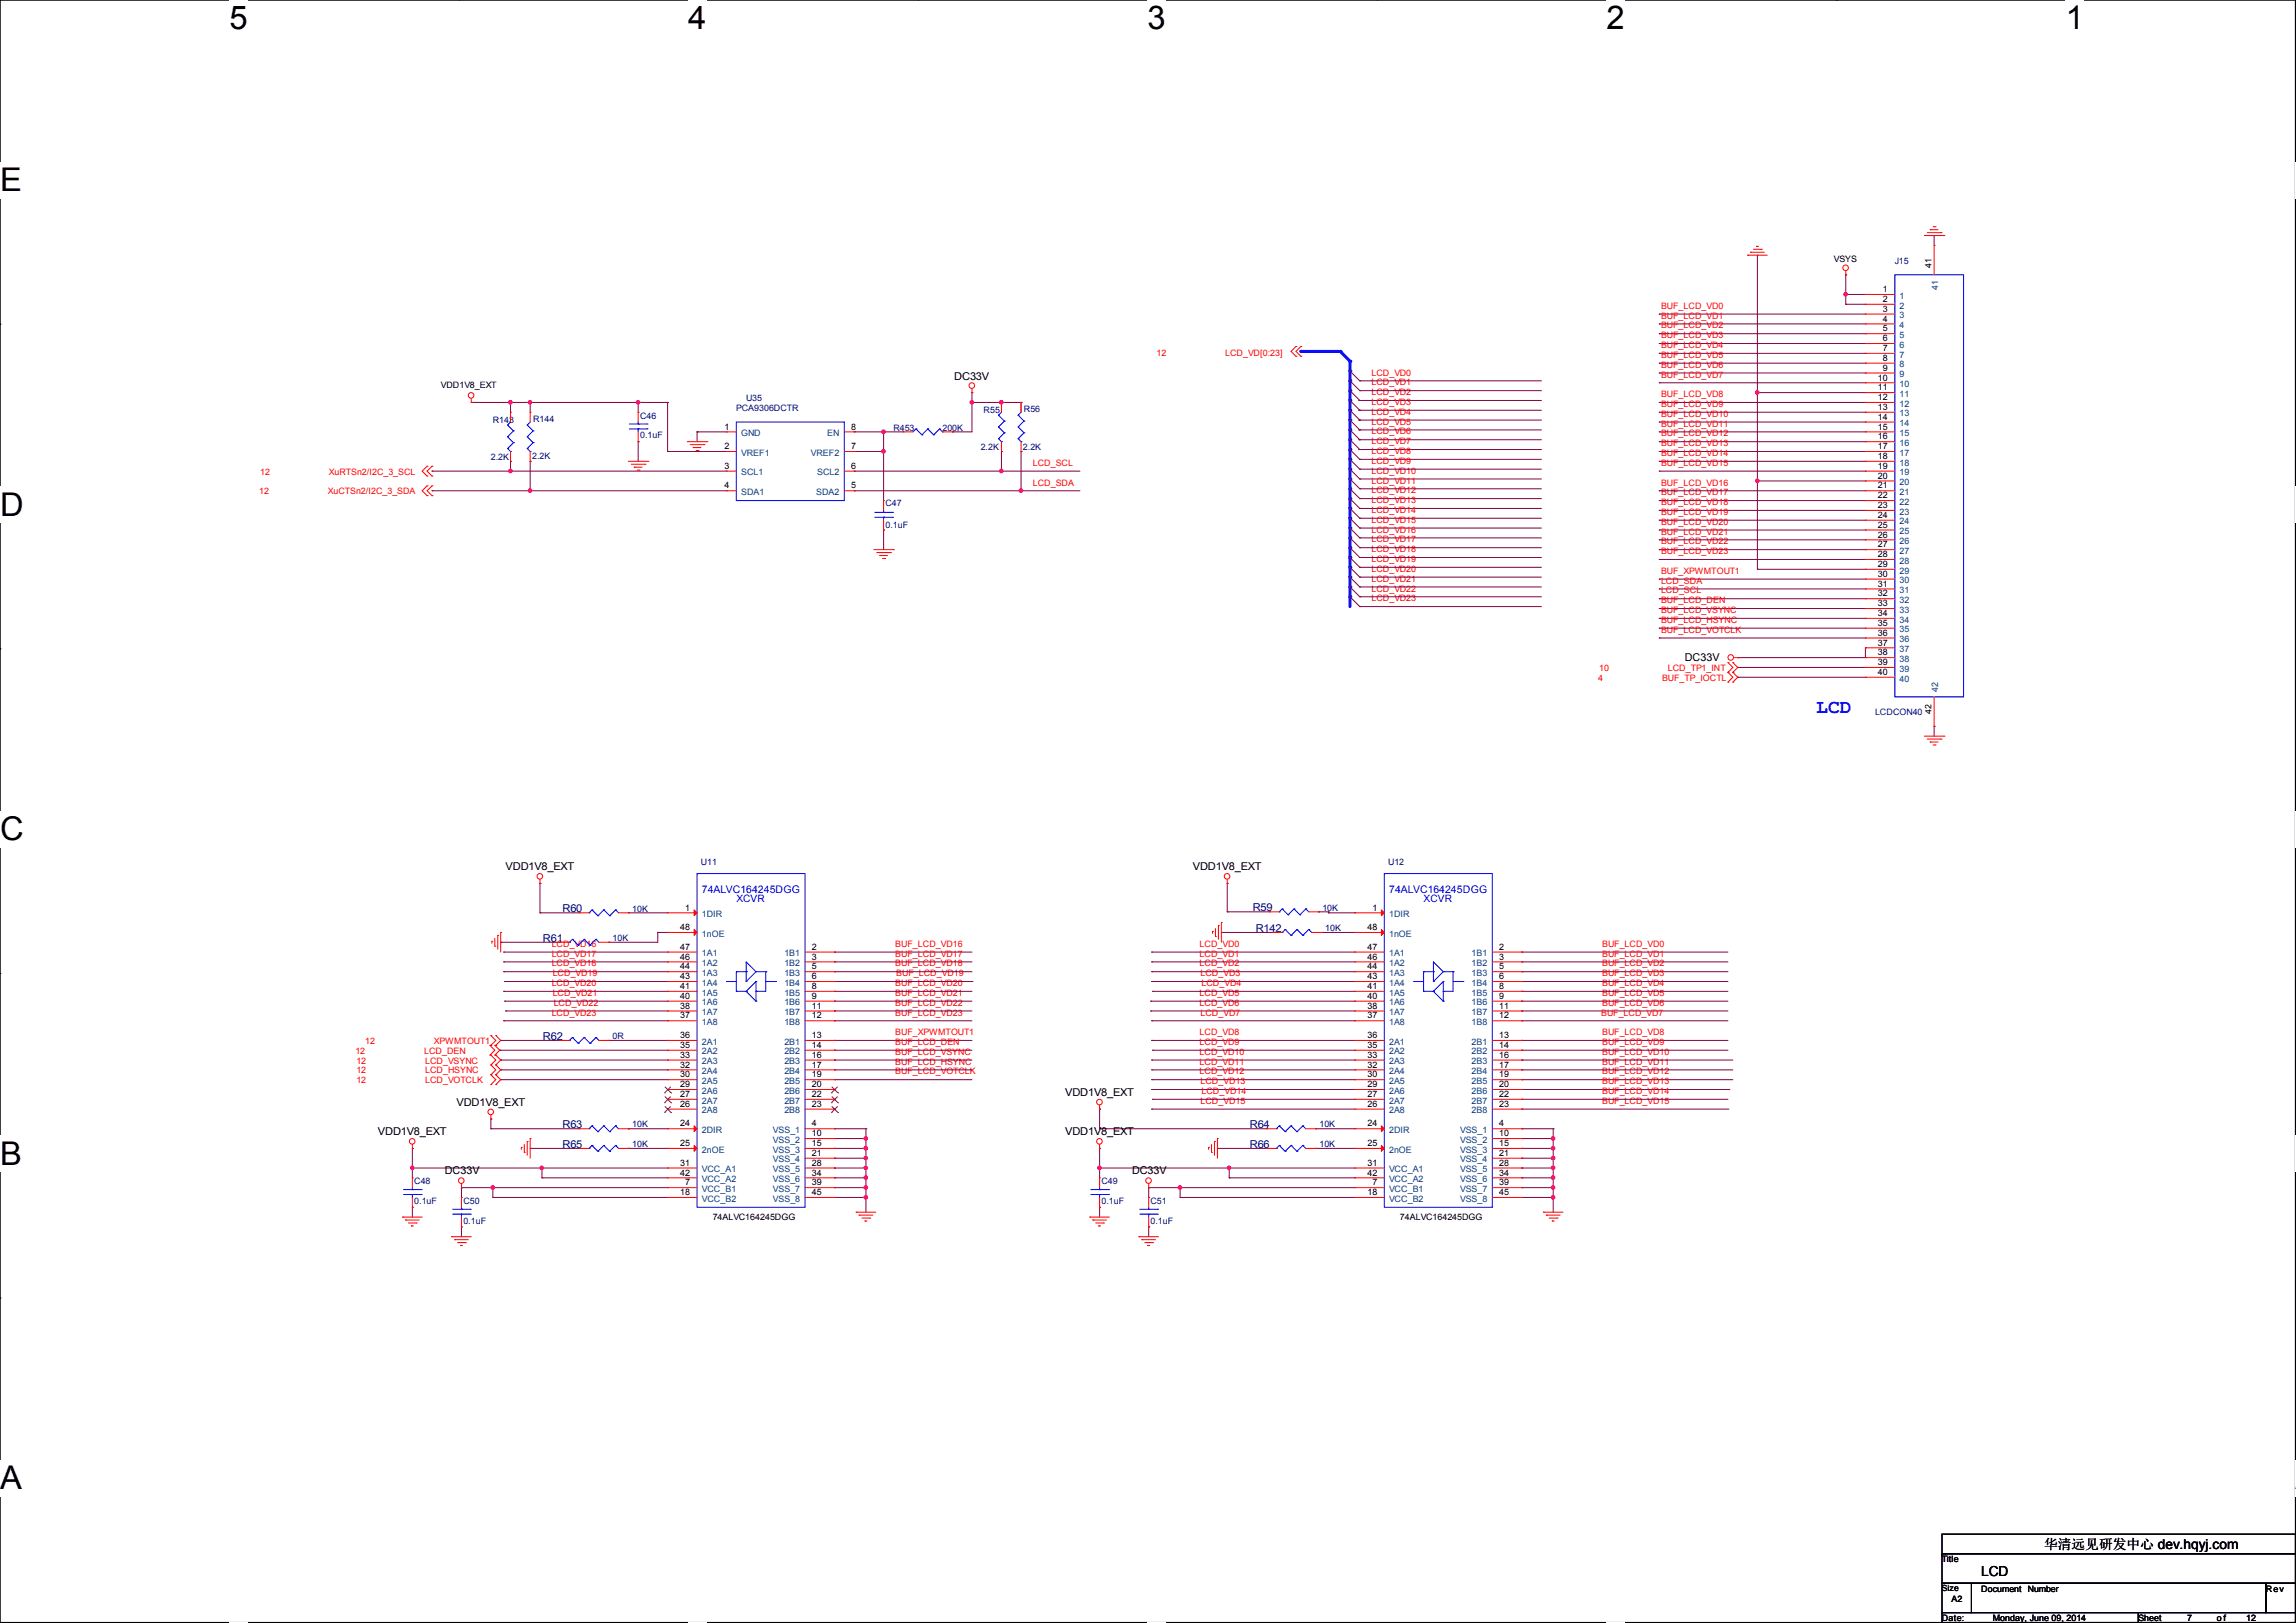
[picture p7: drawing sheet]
<svg xmlns="http://www.w3.org/2000/svg" width="297mm" height="210mm" viewBox="0 0 297 210" stroke-linecap="round" stroke-linejoin="round" font-family="sans-serif">
<defs><g id="words">
<g font-size="4.2">
<text x="29.7" y="3.8">5</text>
<text x="89" y="3.8">4</text>
<text x="148.4" y="3.8">3</text>
<text x="207.8" y="3.8">2</text>
<text x="267.2" y="3.8">1</text>
<text x="0" y="24.8">E</text>
<text x="0" y="66.7">D</text>
<text x="0" y="108.7">C</text>
<text x="0" y="150.7">B</text>
<text x="0" y="192.7">A</text>
<text x="296.9" y="192.7">A</text>
</g>
<text font-size="2.5" fill="#00f" x="234.9" y="92.2">LCD</text>
<g font-size="1.8">
<text x="256.3" y="203.9">LCD</text>
<text x="264.4" y="200.4">华清远见研发中心 dev.hqyj.com</text>
</g>
<g font-size="1.4">
<text x="123.4" y="49.2">DC33V</text>
<text x="217.9" y="85.5">DC33V</text>
<text x="65.4" y="112.6">VDD1V8_EXT</text>
<text x="154.3" y="112.6">VDD1V8_EXT</text>
<text x="59.1" y="143">VDD1V8_EXT</text>
<text x="137.8" y="141.8">VDD1V8_EXT</text>
<text x="48.9" y="146.9">VDD1V8_EXT</text>
<text x="137.8" y="146.9">VDD1V8_EXT</text>
<text x="57.5" y="151.9">DC33V</text>
<text x="146.4" y="151.9">DC33V</text>
</g>
<g font-size="1.4" fill="#000080">
<text x="72.8" y="118">R60</text>
<text x="162.1" y="117.9">R59</text>
<text x="70.2" y="121.8">R61</text>
<text x="162.4" y="120.6">R142</text>
<text x="70.2" y="134.5">R62</text>
<text x="72.8" y="146">R63</text>
<text x="72.8" y="148.5">R65</text>
<text x="161.7" y="148.5">R66</text>
<text x="161.7" y="146">R64</text>
</g>
<g font-size="1.4" fill="#00f">
<text x="90.8" y="115.5">74ALVC164245DGG</text>
<text x="179.7" y="115.5">74ALVC164245DGG</text>
</g>
<g font-size="1.3" fill="#00f">
<text x="95.3" y="116.8">XCVR</text>
<text x="184.2" y="116.8">XCVR</text>
</g>
<g font-size="1.2">
<text x="249.9" y="34.7" transform="rotate(-90 249.9 34.7)">41</text>
<text x="249.9" y="92.3" transform="rotate(-90 249.9 92.3)">42</text>
</g>
<g font-size="1.2" fill="#004080">
<text x="250.7" y="37.5" transform="rotate(-90 250.7 37.5)">41</text>
<text x="250.7" y="89.5" transform="rotate(-90 250.7 89.5)">42</text>
</g>
<g font-size="1.1">
<text x="237.2" y="33.9">VSYS</text>
<text x="243.6" y="37.8">1</text>
<text x="243.6" y="39.1">2</text>
<text x="243.6" y="40.3">3</text>
<text x="243.6" y="41.6">4</text>
<text x="243.6" y="42.9">5</text>
<text x="243.6" y="44.2">6</text>
<text x="243.6" y="45.4">7</text>
<text x="243.6" y="46.7">8</text>
<text x="243.6" y="48">9</text>
<text x="57" y="50.2">VDD1V8_EXT</text>
<text x="242.9" y="49.2">10</text>
<text x="242.9" y="50.5">11</text>
<text x="242.9" y="51.8">12</text>
<text x="242.9" y="53">13</text>
<text x="93.7" y="55.6">1</text>
<text x="93.7" y="58.1">2</text>
<text x="110.1" y="58.1">7</text>
<text x="110.1" y="55.6">8</text>
<text x="242.9" y="54.3">14</text>
<text x="242.9" y="55.6">15</text>
<text x="242.9" y="56.9">16</text>
<text x="242.9" y="58.1">17</text>
<text x="242.9" y="59.4">18</text>
<text x="93.7" y="60.7">3</text>
<text x="93.7" y="63.2">4</text>
<text x="110.1" y="63.2">5</text>
<text x="110.1" y="60.7">6</text>
<text x="242.9" y="60.7">19</text>
<text x="242.9" y="61.9">20</text>
<text x="242.9" y="63.2">21</text>
<text x="242.9" y="64.5">22</text>
<text x="242.9" y="65.7">23</text>
<text x="242.9" y="67">24</text>
<text x="242.9" y="68.3">25</text>
<text x="242.9" y="69.6">26</text>
<text x="242.9" y="70.8">27</text>
<text x="242.9" y="72.1">28</text>
<text x="242.9" y="73.4">29</text>
<text x="242.9" y="74.6">30</text>
<text x="242.9" y="75.9">31</text>
<text x="242.9" y="77.2">32</text>
<text x="242.9" y="78.4">33</text>
<text x="242.9" y="79.7">34</text>
<text x="242.9" y="81">35</text>
<text x="242.9" y="82.3">36</text>
<text x="242.9" y="83.5">37</text>
<text x="242.9" y="84.8">38</text>
<text x="242.9" y="86.1">39</text>
<text x="242.9" y="87.3">40</text>
<text x="88.6" y="117.8">1</text>
<text x="177.5" y="117.8">1</text>
<text x="88" y="120.4">48</text>
<text x="88" y="122.9">47</text>
<text x="88" y="124.2">46</text>
<text x="88" y="125.4">44</text>
<text x="105" y="122.9">2</text>
<text x="105" y="124.2">3</text>
<text x="105" y="125.4">5</text>
<text x="176.9" y="120.4">48</text>
<text x="176.9" y="122.9">47</text>
<text x="176.9" y="124.2">46</text>
<text x="176.9" y="125.4">44</text>
<text x="193.9" y="122.9">2</text>
<text x="193.9" y="124.2">3</text>
<text x="193.9" y="125.4">5</text>
<text x="88" y="126.7">43</text>
<text x="88" y="128">41</text>
<text x="88" y="129.2">40</text>
<text x="88" y="130.5">38</text>
<text x="88" y="131.8">37</text>
<text x="105" y="126.7">6</text>
<text x="105" y="128">8</text>
<text x="105" y="129.2">9</text>
<text x="105" y="130.5">11</text>
<text x="105" y="131.8">12</text>
<text x="176.9" y="126.7">43</text>
<text x="176.9" y="128">41</text>
<text x="176.9" y="129.2">40</text>
<text x="176.9" y="130.5">38</text>
<text x="176.9" y="131.8">37</text>
<text x="193.9" y="126.7">6</text>
<text x="193.9" y="128">8</text>
<text x="193.9" y="129.2">9</text>
<text x="193.9" y="130.5">11</text>
<text x="193.9" y="131.8">12</text>
<text x="88" y="136.9">33</text>
<text x="88" y="135.6">35</text>
<text x="88" y="134.3">36</text>
<text x="105" y="134.3">13</text>
<text x="105" y="135.6">14</text>
<text x="105" y="136.9">16</text>
<text x="176.9" y="136.9">33</text>
<text x="176.9" y="135.6">35</text>
<text x="176.9" y="134.3">36</text>
<text x="193.9" y="134.3">13</text>
<text x="193.9" y="135.6">14</text>
<text x="193.9" y="136.9">16</text>
<text x="88" y="143.2">26</text>
<text x="88" y="141.9">27</text>
<text x="88" y="140.7">29</text>
<text x="88" y="139.4">30</text>
<text x="88" y="138.1">32</text>
<text x="105" y="138.1">17</text>
<text x="105" y="139.4">19</text>
<text x="105" y="140.7">20</text>
<text x="105" y="141.9">22</text>
<text x="105" y="143.2">23</text>
<text x="176.9" y="143.2">26</text>
<text x="176.9" y="141.9">27</text>
<text x="176.9" y="140.7">29</text>
<text x="176.9" y="139.4">30</text>
<text x="176.9" y="138.1">32</text>
<text x="193.9" y="138.1">17</text>
<text x="193.9" y="139.4">19</text>
<text x="193.9" y="140.7">20</text>
<text x="193.9" y="141.9">22</text>
<text x="193.9" y="143.2">23</text>
<text x="88" y="145.8">24</text>
<text x="88" y="148.3">25</text>
<text x="105" y="145.8">4</text>
<text x="105" y="147">10</text>
<text x="105" y="148.3">15</text>
<text x="105" y="149.6">21</text>
<text x="176.9" y="145.8">24</text>
<text x="176.9" y="148.3">25</text>
<text x="193.9" y="145.8">4</text>
<text x="193.9" y="147">10</text>
<text x="193.9" y="148.3">15</text>
<text x="193.9" y="149.6">21</text>
<text x="88" y="150.8">31</text>
<text x="88" y="152.1">42</text>
<text x="88" y="154.6">18</text>
<text x="88.6" y="153.4">7</text>
<text x="105" y="150.8">28</text>
<text x="105" y="152.1">34</text>
<text x="105" y="153.4">39</text>
<text x="105" y="154.6">45</text>
<text x="176.9" y="150.8">31</text>
<text x="176.9" y="152.1">42</text>
<text x="176.9" y="154.6">18</text>
<text x="177.5" y="153.4">7</text>
<text x="193.9" y="150.8">28</text>
<text x="193.9" y="152.1">34</text>
<text x="193.9" y="153.4">39</text>
<text x="193.9" y="154.6">45</text>
<text x="92.2" y="157.8">74ALVC164245DGG</text>
<text x="181.1" y="157.8">74ALVC164245DGG</text>
<text x="251.2" y="202.1">Title</text>
<text x="251.2" y="205.9">Size</text>
<text x="251.2" y="209.8">Date:</text>
<text x="252.5" y="207.2">A2</text>
<text x="256.3" y="206">Document Number</text>
<text x="257.8" y="209.8">Monday, June 09, 2014</text>
<text x="276.6" y="209.8">Sheet</text>
<text x="282.9" y="209.8">7</text>
<text x="286.8" y="209.8">o f</text>
<text x="290.5" y="209.8">12</text>
<text x="293.1" y="206">Rev</text>
</g>
<g font-size="1.1" fill="#000080">
<text x="245.1" y="34.1">J15</text>
<text x="95.2" y="53.2">PCA9306DCTR</text>
<text x="96.5" y="51.9">U35</text>
<text x="127.2" y="53.4">R55</text>
<text x="132.4" y="53.3">R56</text>
<text x="63.5" y="59.5">2.2K</text>
<text x="63.7" y="54.7">R143</text>
<text x="68.8" y="59.4">2.2K</text>
<text x="69" y="54.6">R144</text>
<text x="82.8" y="54.2">C46</text>
<text x="82.8" y="56.7">0.1uF</text>
<text x="115.6" y="55.7">R453</text>
<text x="121.9" y="55.7">200K</text>
<text x="126.9" y="58.3">2.2K</text>
<text x="132.3" y="58.3">2.2K</text>
<text x="114.5" y="65.5">C47</text>
<text x="114.5" y="68.3">0.1uF</text>
<text x="242.5" y="92.5">LCDCON40</text>
<text x="90.7" y="112">U11</text>
<text x="179.6" y="112">U12</text>
<text x="81.8" y="117.9">10K</text>
<text x="171.1" y="117.8">10K</text>
<text x="79.2" y="121.8">10K</text>
<text x="171.4" y="120.5">10K</text>
<text x="79.2" y="134.5">0R</text>
<text x="81.8" y="145.9">10K</text>
<text x="81.8" y="148.4">10K</text>
<text x="170.7" y="148.4">10K</text>
<text x="170.7" y="145.9">10K</text>
<text x="53.6" y="153.2">C48</text>
<text x="53.6" y="155.8">0.1uF</text>
<text x="59.9" y="155.8">C50</text>
<text x="142.5" y="153.2">C49</text>
<text x="142.5" y="155.8">0.1uF</text>
<text x="148.8" y="155.8">C51</text>
<text x="59.9" y="158.3">0.1uF</text>
<text x="148.8" y="158.3">0.1uF</text>
</g>
<g font-size="1.1" fill="#f00">
<text x="214.9" y="40">BUF_LCD_VD0</text>
<text x="214.9" y="41.2">BUF_LCD_VD1</text>
<text x="149.6" y="46.1">12</text>
<text x="158.5" y="46.1">LCD_VD[0:23]</text>
<text x="214.9" y="42.5">BUF_LCD_VD2</text>
<text x="214.9" y="43.8">BUF_LCD_VD3</text>
<text x="214.9" y="45">BUF_LCD_VD4</text>
<text x="214.9" y="46.3">BUF_LCD_VD5</text>
<text x="214.9" y="47.6">BUF_LCD_VD6</text>
<text x="177.4" y="51.1">LCD_VD2</text>
<text x="177.4" y="52.4">LCD_VD3</text>
<text x="177.4" y="53.7">LCD_VD4</text>
<text x="177.4" y="48.6">LCD_VD0</text>
<text x="177.4" y="49.9">LCD_VD1</text>
<text x="214.9" y="51.4">BUF_LCD_VD8</text>
<text x="214.9" y="52.7">BUF_LCD_VD9</text>
<text x="214.9" y="53.9">BUF_LCD_VD10</text>
<text x="214.9" y="48.9">BUF_LCD_VD7</text>
<text x="177.4" y="54.9">LCD_VD5</text>
<text x="177.4" y="56.2">LCD_VD6</text>
<text x="177.4" y="57.5">LCD_VD7</text>
<text x="177.4" y="58.8">LCD_VD8</text>
<text x="214.9" y="55.2">BUF_LCD_VD11</text>
<text x="214.9" y="56.5">BUF_LCD_VD12</text>
<text x="214.9" y="57.7">BUF_LCD_VD13</text>
<text x="214.9" y="59">BUF_LCD_VD14</text>
<text x="33.5" y="64">12</text>
<text x="33.7" y="61.4">12</text>
<text x="42.4" y="64">XuCTSn2/I2C_3_SDA</text>
<text x="42.5" y="61.4">XuRTSn2/I2C_3_SCL</text>
<text x="133.6" y="60.3">LCD_SCL</text>
<text x="133.6" y="62.8">LCD_SDA</text>
<text x="177.4" y="61.3">LCD_VD10</text>
<text x="177.4" y="62.6">LCD_VD11</text>
<text x="177.4" y="63.8">LCD_VD12</text>
<text x="177.4" y="65.1">LCD_VD13</text>
<text x="177.4" y="60">LCD_VD9</text>
<text x="214.9" y="60.3">BUF_LCD_VD15</text>
<text x="214.9" y="64.1">BUF_LCD_VD17</text>
<text x="214.9" y="65.4">BUF_LCD_VD18</text>
<text x="214.9" y="62.8">BUF_LCD_VD16</text>
<text x="177.4" y="71.5">LCD_VD18</text>
<text x="177.4" y="66.4">LCD_VD14</text>
<text x="177.4" y="67.6">LCD_VD15</text>
<text x="177.4" y="68.9">LCD_VD16</text>
<text x="177.4" y="70.2">LCD_VD17</text>
<text x="214.9" y="70.4">BUF_LCD_VD22</text>
<text x="214.9" y="71.7">BUF_LCD_VD23</text>
<text x="214.9" y="66.6">BUF_LCD_VD19</text>
<text x="214.9" y="67.9">BUF_LCD_VD20</text>
<text x="214.9" y="69.2">BUF_LCD_VD21</text>
<text x="177.4" y="77.8">LCD_VD23</text>
<text x="177.4" y="76.5">LCD_VD22</text>
<text x="177.4" y="75.3">LCD_VD21</text>
<text x="177.4" y="74">LCD_VD20</text>
<text x="177.4" y="72.7">LCD_VD19</text>
<text x="214.9" y="74.3">BUF_XPWMTOUT1</text>
<text x="214.9" y="75.5">LCD_SDA</text>
<text x="214.9" y="76.8">LCD_SCL</text>
<text x="214.9" y="78.1">BUF_LCD_DEN</text>
<text x="214.9" y="79.3">BUF_LCD_VSYNC</text>
<text x="214.9" y="80.6">BUF_LCD_HSYNC</text>
<text x="214.9" y="81.9">BUF_LCD_VOTCLK</text>
<text x="206.7" y="88.1">4</text>
<text x="206.9" y="86.8">10</text>
<text x="215" y="88.1">BUF_TP_IOCTL</text>
<text x="215.8" y="86.8">LCD_TP1_INT</text>
<text x="71.4" y="122.5">LCD_VD16</text>
<text x="71.4" y="123.8">LCD_VD17</text>
<text x="71.4" y="125.1">LCD_VD18</text>
<text x="115.8" y="122.5">BUF_LCD_VD16</text>
<text x="115.8" y="123.8">BUF_LCD_VD17</text>
<text x="115.8" y="125.1">BUF_LCD_VD18</text>
<text x="155.2" y="122.5">LCD_VD0</text>
<text x="155.2" y="123.8">LCD_VD1</text>
<text x="155.2" y="125.1">LCD_VD2</text>
<text x="207.2" y="122.5">BUF_LCD_VD0</text>
<text x="207.2" y="123.8">BUF_LCD_VD1</text>
<text x="207.2" y="125.1">BUF_LCD_VD2</text>
<text x="71.4" y="127.6">LCD_VD20</text>
<text x="71.4" y="131.4">LCD_VD23</text>
<text x="71.5" y="126.3">LCD_VD19</text>
<text x="71.5" y="128.9">LCD_VD21</text>
<text x="71.6" y="130.1">LCD_VD22</text>
<text x="115.8" y="131.4">BUF_LCD_VD23</text>
<text x="115.8" y="130.1">BUF_LCD_VD22</text>
<text x="115.8" y="128.9">BUF_LCD_VD21</text>
<text x="115.8" y="127.6">BUF_LCD_VD20</text>
<text x="115.9" y="126.3">BUF_LCD_VD19</text>
<text x="155.2" y="130.1">LCD_VD6</text>
<text x="155.2" y="128.9">LCD_VD5</text>
<text x="155.3" y="131.4">LCD_VD7</text>
<text x="155.3" y="126.3">LCD_VD3</text>
<text x="155.4" y="127.6">LCD_VD4</text>
<text x="207.1" y="131.4">BUF_LCD_VD7</text>
<text x="207.2" y="128.9">BUF_LCD_VD5</text>
<text x="207.2" y="130.1">BUF_LCD_VD6</text>
<text x="207.2" y="127.6">BUF_LCD_VD4</text>
<text x="207.2" y="126.3">BUF_LCD_VD3</text>
<text x="46" y="136.4">12</text>
<text x="46.1" y="137.6">12</text>
<text x="47.2" y="135.1">12</text>
<text x="54.9" y="136.4">LCD_DEN</text>
<text x="55" y="137.6">LCD_VSYNC</text>
<text x="56.1" y="135.1">XPWMTOUT1</text>
<text x="115.8" y="133.9">BUF_XPWMTOUT1</text>
<text x="115.8" y="137.8">BUF_LCD_HSYNC</text>
<text x="115.8" y="135.2">BUF_LCD_DEN</text>
<text x="115.8" y="136.5">BUF_LCD_VSYNC</text>
<text x="155.2" y="136.5">LCD_VD10</text>
<text x="155.2" y="137.8">LCD_VD11</text>
<text x="155.2" y="133.9">LCD_VD8</text>
<text x="155.2" y="135.2">LCD_VD9</text>
<text x="207.2" y="137.8">BUF_LCD_VD11</text>
<text x="207.2" y="136.5">BUF_LCD_VD10</text>
<text x="207.2" y="133.9">BUF_LCD_VD8</text>
<text x="207.2" y="135.2">BUF_LCD_VD9</text>
<text x="46.1" y="140.2">12</text>
<text x="46.1" y="138.9">12</text>
<text x="55" y="140.2">LCD_VOTCLK</text>
<text x="55" y="138.9">LCD_HSYNC</text>
<text x="115.8" y="139">BUF_LCD_VOTCLK</text>
<text x="155.2" y="139">LCD_VD12</text>
<text x="155.3" y="142.8">LCD_VD15</text>
<text x="155.3" y="140.3">LCD_VD13</text>
<text x="155.4" y="141.6">LCD_VD14</text>
<text x="207.2" y="139">BUF_LCD_VD12</text>
<text x="207.2" y="142.8">BUF_LCD_VD15</text>
<text x="207.2" y="140.3">BUF_LCD_VD13</text>
<text x="207.2" y="141.6">BUF_LCD_VD14</text>
</g>
<g font-size="1.1" fill="#004080">
<text x="245.7" y="38.7">1</text>
<text x="245.7" y="39.9">2</text>
<text x="245.7" y="41.2">3</text>
<text x="245.7" y="42.5">4</text>
<text x="245.7" y="43.7">5</text>
<text x="245.7" y="45">6</text>
<text x="245.7" y="46.3">7</text>
<text x="245.7" y="47.5">8</text>
<text x="245.7" y="48.8">9</text>
<text x="245.7" y="50.1">10</text>
<text x="245.7" y="51.4">11</text>
<text x="245.7" y="52.6">12</text>
<text x="245.7" y="53.9">13</text>
<text x="95.9" y="56.4">GND</text>
<text x="95.9" y="59">VREF1</text>
<text x="104.9" y="59">VREF2</text>
<text x="107" y="56.4">EN</text>
<text x="245.7" y="55.2">14</text>
<text x="245.7" y="56.4">15</text>
<text x="245.7" y="57.7">16</text>
<text x="245.7" y="59">17</text>
<text x="95.9" y="61.5">SCL1</text>
<text x="95.9" y="64.1">SDA1</text>
<text x="105.6" y="64.1">SDA2</text>
<text x="105.7" y="61.5">SCL2</text>
<text x="245.7" y="60.2">18</text>
<text x="245.7" y="61.5">19</text>
<text x="245.7" y="62.8">20</text>
<text x="245.7" y="64.1">21</text>
<text x="245.7" y="65.3">22</text>
<text x="245.7" y="66.6">23</text>
<text x="245.7" y="67.9">24</text>
<text x="245.7" y="69.1">25</text>
<text x="245.7" y="70.4">26</text>
<text x="245.7" y="71.7">27</text>
<text x="245.7" y="72.9">28</text>
<text x="245.7" y="74.2">29</text>
<text x="245.7" y="75.5">30</text>
<text x="245.7" y="76.8">31</text>
<text x="245.7" y="78">32</text>
<text x="245.7" y="79.3">33</text>
<text x="245.7" y="80.6">34</text>
<text x="245.7" y="81.8">35</text>
<text x="245.7" y="83.1">36</text>
<text x="245.7" y="84.4">37</text>
<text x="245.7" y="85.6">38</text>
<text x="245.7" y="86.9">39</text>
<text x="245.7" y="88.2">40</text>
<text x="90.8" y="118.7">1DIR</text>
<text x="179.7" y="118.7">1DIR</text>
<text x="90.8" y="121.2">1nOE</text>
<text x="90.8" y="123.7">1A1</text>
<text x="90.8" y="125">1A2</text>
<text x="101.5" y="123.7">1B1</text>
<text x="101.5" y="125">1B2</text>
<text x="179.7" y="121.2">1nOE</text>
<text x="179.7" y="123.7">1A1</text>
<text x="179.7" y="125">1A2</text>
<text x="190.4" y="123.7">1B1</text>
<text x="190.4" y="125">1B2</text>
<text x="90.8" y="126.3">1A3</text>
<text x="90.8" y="127.6">1A4</text>
<text x="90.8" y="128.8">1A5</text>
<text x="90.8" y="130.1">1A6</text>
<text x="90.8" y="131.4">1A7</text>
<text x="101.5" y="126.3">1B3</text>
<text x="101.5" y="127.6">1B4</text>
<text x="101.5" y="128.8">1B5</text>
<text x="101.5" y="130.1">1B6</text>
<text x="101.5" y="131.4">1B7</text>
<text x="179.7" y="126.3">1A3</text>
<text x="179.7" y="127.6">1A4</text>
<text x="179.7" y="128.8">1A5</text>
<text x="179.7" y="130.1">1A6</text>
<text x="179.7" y="131.4">1A7</text>
<text x="190.4" y="126.3">1B3</text>
<text x="190.4" y="127.6">1B4</text>
<text x="190.4" y="128.8">1B5</text>
<text x="190.4" y="130.1">1B6</text>
<text x="190.4" y="131.4">1B7</text>
<text x="90.8" y="132.6">1A8</text>
<text x="90.8" y="137.7">2A3</text>
<text x="90.8" y="136.4">2A2</text>
<text x="90.8" y="135.2">2A1</text>
<text x="101.5" y="132.6">1B8</text>
<text x="101.5" y="135.2">2B1</text>
<text x="101.5" y="136.4">2B2</text>
<text x="101.5" y="137.7">2B3</text>
<text x="179.7" y="132.6">1A8</text>
<text x="179.7" y="137.7">2A3</text>
<text x="179.7" y="136.4">2A2</text>
<text x="179.7" y="135.2">2A1</text>
<text x="190.4" y="132.6">1B8</text>
<text x="190.4" y="135.2">2B1</text>
<text x="190.4" y="136.4">2B2</text>
<text x="190.4" y="137.7">2B3</text>
<text x="90.8" y="142.8">2A7</text>
<text x="90.8" y="141.5">2A6</text>
<text x="90.8" y="140.3">2A5</text>
<text x="90.8" y="139">2A4</text>
<text x="101.5" y="139">2B4</text>
<text x="101.5" y="140.3">2B5</text>
<text x="101.5" y="141.5">2B6</text>
<text x="101.5" y="142.8">2B7</text>
<text x="179.7" y="142.8">2A7</text>
<text x="179.7" y="141.5">2A6</text>
<text x="179.7" y="140.3">2A5</text>
<text x="179.7" y="139">2A4</text>
<text x="190.4" y="139">2B4</text>
<text x="190.4" y="140.3">2B5</text>
<text x="190.4" y="141.5">2B6</text>
<text x="190.4" y="142.8">2B7</text>
<text x="90.8" y="146.6">2DIR</text>
<text x="90.8" y="149.1">2nOE</text>
<text x="90.8" y="144.1">2A8</text>
<text x="100" y="146.6">VSS_1</text>
<text x="100" y="147.9">VSS_2</text>
<text x="100" y="149.1">VSS_3</text>
<text x="101.5" y="144.1">2B8</text>
<text x="179.7" y="146.6">2DIR</text>
<text x="179.7" y="149.1">2nOE</text>
<text x="179.7" y="144.1">2A8</text>
<text x="188.9" y="146.6">VSS_1</text>
<text x="188.9" y="147.9">VSS_2</text>
<text x="188.9" y="149.1">VSS_3</text>
<text x="190.4" y="144.1">2B8</text>
<text x="90.8" y="151.7">VCC_A1</text>
<text x="90.8" y="153">VCC_A2</text>
<text x="90.8" y="154.2">VCC_B1</text>
<text x="90.8" y="155.5">VCC_B2</text>
<text x="100" y="150.4">VSS_4</text>
<text x="100" y="151.7">VSS_5</text>
<text x="100" y="153">VSS_6</text>
<text x="100" y="154.2">VSS_7</text>
<text x="100" y="155.5">VSS_8</text>
<text x="179.7" y="151.7">VCC_A1</text>
<text x="179.7" y="153">VCC_A2</text>
<text x="179.7" y="154.2">VCC_B1</text>
<text x="179.7" y="155.5">VCC_B2</text>
<text x="188.9" y="150.4">VSS_4</text>
<text x="188.9" y="151.7">VSS_5</text>
<text x="188.9" y="153">VSS_6</text>
<text x="188.9" y="154.2">VSS_7</text>
<text x="188.9" y="155.5">VSS_8</text>
</g>
</g></defs>
<path d="M0 0h296.9v209.9h-296.9z" fill="none" stroke="#000" stroke-width=".13"/>
<g fill="#fff">
<path d="M29.7 0h2.3v4.7h-2.3z"/>
<path d="M29.7 209.9h2.3v.1h-2.3z"/>
</g>
<path d="M59.4 0h.1M59.4 209.9h.1" fill="none" stroke="#000" stroke-width=".13"/>
<g fill="#fff">
<path d="M89 0h2.4v4.7h-2.4z"/>
<path d="M89 209.9h2.4v.1h-2.4z"/>
</g>
<path d="M118.7 0h.1M118.7 209.9h.1" fill="none" stroke="#000" stroke-width=".13"/>
<g fill="#fff">
<path d="M148.4 0h2.4v4.7h-2.4z"/>
<path d="M148.4 209.9h2.4v.1h-2.4z"/>
</g>
<path d="M178.1 0h.1M178.1 209.9h.1" fill="none" stroke="#000" stroke-width=".13"/>
<g fill="#fff">
<path d="M207.8 0h2.4v4.7h-2.4z"/>
<path d="M207.8 209.9h2.4v.1h-2.4z"/>
</g>
<path d="M237.5 0h.1M237.5 209.9h.1" fill="none" stroke="#000" stroke-width=".13"/>
<g fill="#fff">
<path d="M267.2 0h2.4v4.7h-2.4z"/>
<path d="M267.2 209.9h2.4v.1h-2.4z"/>
<path d="M0 21h2.8v4.7h-2.8z"/>
<path d="M296.9 21h.1v4.7h-.1z"/>
<path d="M0 62.9h3v4.7h-3z"/>
<path d="M296.9 62.9h.1v4.7h-.1z"/>
</g>
<path d="M0 42h.1M296.9 42h.1" fill="none" stroke="#000" stroke-width=".13"/>
<g fill="#fff">
<path d="M0 104.9h3v4.7h-3z"/>
<path d="M296.9 104.9h.1v4.7h-.1z"/>
</g>
<path d="M0 83.9h.1M296.9 83.9h.1" fill="none" stroke="#000" stroke-width=".13"/>
<g fill="#fff">
<path d="M0 146.9h2.8v4.7h-2.8z"/>
<path d="M296.9 146.9h.1v4.7h-.1z"/>
</g>
<path d="M0 125.9h.1M296.9 125.9h.1" fill="none" stroke="#000" stroke-width=".13"/>
<g fill="#fff">
<path d="M-.1 188.9h2.9v4.7h-2.9z"/>
<path d="M296.8 188.9h.2v4.7h-.2z"/>
</g>
<path d="M0 167.9h.1M296.9 167.9h.1" fill="none" stroke="#000" stroke-width=".13"/>
<g fill="none" stroke="#800040" stroke-width=".13">
<path d="M175.8 58.2h.1M175.8 56.9h.1M175.8 55.6h.1M175.8 54.4h.1M175.8 53.1h.1M175.8 51.8h.1M175.8 51.8h23.6M175.8 53.1h23.6M175.8 54.4h23.6M175.8 55.6h23.6M175.8 56.9h23.6M175.8 58.2h23.6"/>
<path d="M175.9 51.8h.1M175.9 53.1h.1M175.9 54.4h.1M175.9 55.6h.1M175.9 56.9h.1M175.9 58.2h.1M175.9 49.3h.1M175.9 59.4h.1M175.9 49.3h23.5M175.9 59.4h23.5M175.9 78.5h.1M175.9 77.2h.1"/>
<path d="M175.9 75.9h.1M175.9 74.7h.1M175.9 73.4h.1M175.9 72.1h.1M175.9 62h.1M175.9 63.2h.1M175.9 64.5h.1M175.9 65.8h.1M175.9 67.1h.1M175.9 68.3h.1M175.9 60.7h.1M175.9 69.6h.1"/>
<path d="M175.9 70.9h.1M175.9 78.5h23.5M175.9 77.2h23.5M175.9 75.9h23.5M175.9 74.7h23.5M175.9 73.4h23.5M175.9 72.1h23.5M175.9 62h23.5M175.9 63.2h23.5M175.9 64.5h23.5M175.9 65.8h23.5M175.9 67.1h23.5"/>
<path d="M175.9 68.3h23.5M175.9 60.7h23.5M175.9 69.6h23.5M175.9 70.9h23.5"/>
</g>
<path d="M174.6 77.2v1.3" fill="none" stroke="#00f" stroke-width=".38"/>
<circle cx="174.6" cy="77.2" r=".19" fill="#00f"/>
<path d="M174.6 59.4v1.3" fill="none" stroke="#00f" stroke-width=".38"/>
<circle cx="174.6" cy="59.4" r=".19" fill="#00f"/>
<path d="M174.6 58.2v1.2" fill="none" stroke="#00f" stroke-width=".38"/>
<circle cx="174.6" cy="58.2" r=".19" fill="#00f"/>
<path d="M174.6 56.9v1.3" fill="none" stroke="#00f" stroke-width=".38"/>
<circle cx="174.6" cy="56.9" r=".19" fill="#00f"/>
<path d="M174.6 65.8v1.3" fill="none" stroke="#00f" stroke-width=".38"/>
<circle cx="174.6" cy="65.8" r=".19" fill="#00f"/>
<path d="M174.6 62v1.2" fill="none" stroke="#00f" stroke-width=".38"/>
<circle cx="174.6" cy="62" r=".19" fill="#00f"/>
<path d="M174.6 60.7v1.3" fill="none" stroke="#00f" stroke-width=".38"/>
<circle cx="174.6" cy="60.7" r=".19" fill="#00f"/>
<path d="M174.6 64.5v1.3" fill="none" stroke="#00f" stroke-width=".38"/>
<circle cx="174.6" cy="64.5" r=".19" fill="#00f"/>
<path d="M174.6 63.2v1.3" fill="none" stroke="#00f" stroke-width=".38"/>
<circle cx="174.6" cy="63.2" r=".19" fill="#00f"/>
<path d="M174.6 68.3v1.3" fill="none" stroke="#00f" stroke-width=".38"/>
<circle cx="174.6" cy="68.3" r=".19" fill="#00f"/>
<path d="M174.6 67.1v1.2" fill="none" stroke="#00f" stroke-width=".38"/>
<circle cx="174.6" cy="67.1" r=".19" fill="#00f"/>
<path d="M174.6 69.6v1.3" fill="none" stroke="#00f" stroke-width=".38"/>
<circle cx="174.6" cy="69.6" r=".19" fill="#00f"/>
<path d="M174.6 74.7v1.2" fill="none" stroke="#00f" stroke-width=".38"/>
<circle cx="174.6" cy="74.7" r=".19" fill="#00f"/>
<path d="M174.6 70.9v1.2" fill="none" stroke="#00f" stroke-width=".38"/>
<circle cx="174.6" cy="70.9" r=".19" fill="#00f"/>
<path d="M174.6 73.4v1.3" fill="none" stroke="#00f" stroke-width=".38"/>
<circle cx="174.6" cy="73.4" r=".19" fill="#00f"/>
<path d="M174.6 72.1v1.3" fill="none" stroke="#00f" stroke-width=".38"/>
<circle cx="174.6" cy="72.1" r=".19" fill="#00f"/>
<path d="M174.6 75.9v1.3" fill="none" stroke="#00f" stroke-width=".38"/>
<circle cx="174.6" cy="75.9" r=".19" fill="#00f"/>
<path d="M174.6 55.6v1.3" fill="none" stroke="#00f" stroke-width=".38"/>
<circle cx="174.6" cy="55.6" r=".19" fill="#00f"/>
<path d="M174.6 49.3v1.2" fill="none" stroke="#00f" stroke-width=".38"/>
<circle cx="174.6" cy="49.3" r=".19" fill="#00f"/>
<path d="M174.6 48v1.3" fill="none" stroke="#00f" stroke-width=".38"/>
<circle cx="174.6" cy="48" r=".19" fill="#00f"/>
<path d="M174.6 50.5v1.3" fill="none" stroke="#00f" stroke-width=".38"/>
<circle cx="174.6" cy="50.5" r=".19" fill="#00f"/>
<path d="M174.6 53.1v1.3" fill="none" stroke="#00f" stroke-width=".38"/>
<circle cx="174.6" cy="53.1" r=".19" fill="#00f"/>
<path d="M174.6 51.8v1.3" fill="none" stroke="#00f" stroke-width=".38"/>
<circle cx="174.6" cy="51.8" r=".19" fill="#00f"/>
<path d="M174.6 54.4v1.2" fill="none" stroke="#00f" stroke-width=".38"/>
<circle cx="174.6" cy="54.4" r=".19" fill="#00f"/>
<path d="M174.6 46.7v1.3" fill="none" stroke="#00f" stroke-width=".38"/>
<circle cx="174.6" cy="46.7" r=".19" fill="#00f"/>
<path d="M173.4 45.5l1.2 1.2" fill="none" stroke="#00f" stroke-width=".38"/>
<circle cx="173.4" cy="45.5" r=".19" fill="#00f"/>
<path d="M168.3 45.5h5.1" fill="none" stroke="#00f" stroke-width=".38"/>
<circle cx="168.3" cy="45.5" r=".19" fill="#00f"/>
<g fill="none" stroke="#800040" stroke-width=".13">
<path d="M227.3 33h.1M227.3 33v40.7M238.8 39.4h.1M238.8 38.1h.1M238.8 35.6h.1M238.8 39.4h2.5M238.8 38.1h2.5M238.8 35.6v3.8M250.2 30.5h.1M250.2 30.5v1.2M61 52.1h.1M61 52.1h25.4"/>
<path d="M66 52.1h.1M66 59.7h.1M66 52.1v1.2M66 59.7v1.3M68.6 52.1h.1M68.6 59.7h.1M68.6 52.1v1.2M68.6 59.7v3.8M82.5 52.1h.1M82.5 57.1h.1M82.5 52.1v1.2M82.5 57.1v2.6"/>
<path d="M86.4 52.1h.1M86.4 58.4h.1M86.4 58.4h7.6M86.4 52.1v6.3M90.2 55.9h.1M90.2 55.9h3.8M90.2 55.9v1.2M110.5 58.4h.1M110.5 55.9h.1M110.5 55.9h6.3M110.5 58.4h3.8M114.3 55.9h.1"/>
<path d="M114.3 58.4h.1M114.3 55.9v8.9M123.2 55.9h.1M125.7 52.1h.1M125.7 50.8h.1M125.7 52.1h6.4M125.7 50.8v5.1h-2.5M129.5 52.1h.1M129.5 58.4h.1M129.5 58.4v2.6M132.1 52.1h.1M132.1 58.4h.1"/>
<path d="M132.1 52.1v1.2M132.1 58.4v5.1M174.6 59.4h.1M174.6 58.2h.1M174.6 56.9h.1M174.6 55.6h.1M174.6 54.4h.1M174.6 53.1h.1M174.6 51.8h.1M174.6 50.5h.1M174.6 49.3h.1M174.6 48h.1"/>
<path d="M174.6 59.4l1.3 1.3M174.6 58.2l1.3 1.2M174.6 56.9l1.3 1.3M174.6 55.6l1.3 1.3M174.6 54.4l1.3 1.2M174.6 53.1l1.3 1.3M174.6 51.8l1.3 1.3M174.6 50.5l1.3 1.3M174.6 49.3l1.3 1.2M174.6 48l1.3 1.3M175.9 50.5h.1M175.9 50.5h23.5"/>
<path d="M214.6 52.1h.1M214.6 53.3h.1M214.6 54.6h.1M214.6 55.9h.1M214.6 57.1h.1M214.6 58.4h.1M214.6 59.7h.1M214.6 40.6h.1M214.6 41.9h.1M214.6 43.2h.1M214.6 44.4h.1M214.6 45.7h.1"/>
<path d="M214.6 47h.1M214.6 48.3h.1M214.6 49.5h.1M214.6 52.1h26.7M214.6 53.3h26.7M214.6 54.6h26.7M214.6 55.9h26.7M214.6 57.1h26.7M214.6 58.4h26.7M214.6 59.7h26.7M214.6 40.6h26.7M214.6 41.9h26.7"/>
<path d="M214.6 43.2h26.7M214.6 44.4h26.7M214.6 45.7h26.7M214.6 47h26.7M214.6 48.3h26.7M214.6 49.5h26.7M227.3 50.8h.1M227.3 50.8h14M55.9 61h.1M55.9 63.5h.1M55.9 61h38.1M55.9 63.5h38.1"/>
<path d="M66 61h.1M68.6 63.5h.1M110.5 63.5h.1M110.5 61h.1M110.5 61h29.2M110.5 63.5h29.2M114.3 68.6h.1M114.3 68.6v2.5M129.5 61h.1M132.1 63.5h.1M174.6 77.2h.1M174.6 75.9h.1"/>
<path d="M174.6 74.7h.1M174.6 73.4h.1M174.6 72.1h.1M174.6 70.9h.1M174.6 69.6h.1M174.6 68.3h.1M174.6 67.1h.1M174.6 65.8h.1M174.6 64.5h.1M174.6 63.2h.1M174.6 62h.1M174.6 60.7h.1"/>
<path d="M174.6 77.2l1.3 1.3M174.6 75.9l1.3 1.3M174.6 74.7l1.3 1.2M174.6 73.4l1.3 1.3M174.6 72.1l1.3 1.3M174.6 70.9l1.3 1.2M174.6 69.6l1.3 1.3M174.6 68.3l1.3 1.3M174.6 67.1l1.3 1.2M174.6 65.8l1.3 1.3M174.6 64.5l1.3 1.3M174.6 63.2l1.3 1.3"/>
<path d="M174.6 62l1.3 1.2M174.6 60.7l1.3 1.3M214.6 74.9h.1M214.6 76.2h.1M214.6 77.5h.1M214.6 78.7h.1M214.6 61h.1M214.6 71.1h.1M214.6 72.4h.1M214.6 64.8h.1M214.6 66h.1M214.6 67.3h.1"/>
<path d="M214.6 68.6h.1M214.6 69.8h.1M214.6 63.5h.1M214.6 74.9h26.7M214.6 76.2h26.7M214.6 77.5h26.7M214.6 78.7h26.7M214.6 61h26.7M214.6 71.1h26.7M214.6 72.4h26.7M214.6 64.8h26.7M214.6 66h26.7"/>
<path d="M214.6 67.3h26.7M214.6 68.6h26.7M214.6 69.8h26.7M214.6 63.5h26.7M227.3 62.2h.1M227.3 73.7h.1M227.3 62.2h14M227.3 73.7h14M214.6 80h.1M214.6 81.3h.1M214.6 82.5h.1M214.6 80h26.7"/>
<path d="M214.6 81.3h26.7M214.6 82.5h26.7M224.8 86.4h.1M224.8 85.1h.1M224.8 87.6h.1M224.8 86.4h16.5M224.8 87.6h16.5M241.3 83.8h.1M241.3 83.8v1.3h-16.5M250.2 94h.1M250.2 94v1.2M69.8 114.3h.1"/>
<path d="M69.8 118.1h.1M69.8 118.1h5.1M69.8 114.3v3.8M81.3 118.1h.1M81.3 118.1h5.1M158.7 114.3h.1M158.7 118h.1M158.7 118h5.5M158.7 114.3v3.7M170.6 118h.1M170.6 118h1.2M171.8 118h.1"/>
<path d="M171.8 118.1h.1M171.8 118.1h3.5M171.8 118v.1M64.6 135.9h.1M64.6 135.9h21.8M64.8 137.2h.1M64.8 139.7h.1M64.8 121.9h.1M64.8 134.6h.1M64.8 138.4h.1M64.8 121.9h7.6M64.8 137.2h21.6"/>
<path d="M64.8 134.6h7.6M64.8 139.7h21.6M64.8 138.4h21.6M65.2 123.2h.1M65.2 124.5h.1M65.2 125.7h.1M65.2 128.3h.1M65.2 132.1h.1M65.2 123.2h21.2M65.2 124.5h21.2M65.2 125.7h21.2M65.2 132.1h21.2"/>
<path d="M65.2 128.3h21.2M65.3 127h.1M65.3 129.5h.1M65.3 129.5h21.1M65.3 127h21.1M65.4 130.8h.1M65.4 130.8h21M78.7 121.9h.1M78.7 134.6h.1M78.7 134.6h7.7M85.1 120.6h.1M85.1 120.6v1.3h-6.4"/>
<path d="M85.1 120.6h1.3M107.9 134.6h.1M107.9 139.7h.1M107.9 138.4h.1M107.9 135.9h.1M107.9 137.2h.1M107.9 132.1h.1M107.9 130.8h.1M107.9 129.5h.1M107.9 128.3h.1M107.9 127h.1M107.9 123.2h.1"/>
<path d="M107.9 124.5h.1M107.9 125.7h.1M107.9 137.2h17.8M107.9 135.9h17.8M107.9 134.6h17.8M107.9 139.7h17.8M107.9 138.4h17.8M107.9 123.2h17.8M107.9 124.5h17.8M107.9 125.7h17.8M107.9 132.1h17.8M107.9 130.8h17.8"/>
<path d="M107.9 129.5h17.8M107.9 128.3h17.8M107.9 127h18M148.8 130.8h.1M148.8 129.5h.1M148.8 130.8h26.5M148.8 129.5h26.5M149 123.2h.1M149 124.5h.1M149 125.7h.1M149 137.2h.1M149 138.4h.1"/>
<path d="M149 139.7h.1M149 134.6h.1M149 132.1h.1M149 127h.1M149 137.2h26.3M149 134.6h26.3M149 139.7h26.3M149 138.4h26.3M149 123.2h26.3M149 124.5h26.3M149 125.7h26.3M149 132.1h26.3"/>
<path d="M149 127h26.3M149.1 135.9h.1M149.1 128.3h.1M149.1 135.9h26.2M149.1 128.3h26.2M158 120.6h.1M158 120.6h6.6M170.9 120.6h.1M170.9 120.6h4.4M196.8 123.2h.1M196.8 124.5h.1M196.8 125.7h.1"/>
<path d="M196.8 129.5h.1M196.8 130.8h.1M196.8 132.1h.1M196.8 139.7h.1M196.8 138.4h.1M196.8 137.2h.1M196.8 134.6h.1M196.8 135.9h.1M196.8 128.3h.1M196.8 127h.1M196.8 137.2h27.4M196.8 135.9h26.7"/>
<path d="M196.8 134.6h26.7M196.8 139.7h27.4M196.8 138.4h27.4M196.8 123.2h26.7M196.8 124.5h26.7M196.8 125.7h26.7M196.8 132.1h26.7M196.8 130.8h26.7M196.8 129.5h26.7M196.8 128.3h26.7M196.8 127h26.7M53.3 151.1h.1"/>
<path d="M53.3 148.6h.1M53.3 156.2h.1M53.3 151.1h33.1M53.3 148.6v3.8M53.3 156.2v1.3M59.7 153.7h.1M59.7 158.7h.1M59.7 153.7h26.7M59.7 153.7v1.2M59.7 158.7v1.3M63.5 144.8h.1M63.5 146h.1"/>
<path d="M63.5 146h11.4M63.5 144.8v1.2M63.8 154.9h.1M63.8 153.7h.1M63.8 154.9h22.6M63.8 153.7v1.2M68.6 148.6h.1M68.6 148.6h6.3M70.1 151.1h.1M70.1 152.4h.1M70.1 152.4h16.3M70.1 151.1v1.3"/>
<path d="M81.3 148.6h.1M81.3 146h.1M81.3 148.6h5.1M81.3 146h5.1M107.9 154.9h.1M107.9 146h.1M107.9 147.3h.1M107.9 148.6h.1M107.9 149.9h.1M107.9 151.1h.1M107.9 152.4h.1M107.9 153.7h.1"/>
<path d="M107.9 148.6h4.1M107.9 146h4.1M107.9 153.7h4.1M107.9 154.9h4.1M107.9 147.3h4.1M107.9 149.9h4.1M107.9 151.1h4.1M107.9 152.4h4.1M112 153.7h.1M112 148.6h.1M112 154.9h.1M112 146h.1"/>
<path d="M112 147.3h.1M112 149.9h.1M112 151.1h.1M112 152.4h.1M112 146v10.8M142.2 151.1h.1M142.2 148.6h.1M142.2 156.2h.1M142.2 143.5h.1M142.2 146h.1M142.2 146h21.6M142.2 151.1h33.1"/>
<path d="M142.2 143.5v2.5M142.2 148.6v3.8M142.2 156.2v1.3M148.6 153.7h.1M148.6 158.7h.1M148.6 153.7h26.7M148.6 153.7v1.2M148.6 158.7v1.3M149 143.5h.1M149 141h.1M149 143.5h26.3M149 141h26.3"/>
<path d="M149.1 142.2h.1M149.1 142.2h26.2M152.7 154.9h.1M152.7 153.7h.1M152.7 154.9h22.6M152.7 153.7v1.2M157.5 148.6h.1M157.5 148.6h6.3M159 151.1h.1M159 152.4h.1M159 152.4h16.3M159 151.1v1.3"/>
<path d="M170.2 148.6h.1M170.2 146h.1M170.2 148.6h5.1M170.2 146h5.1M196.8 154.9h.1M196.8 146h.1M196.8 147.3h.1M196.8 148.6h.1M196.8 149.9h.1M196.8 151.1h.1M196.8 152.4h.1M196.8 153.7h.1"/>
<path d="M196.8 143.5h.1M196.8 141h.1M196.8 142.2h.1M196.8 148.6h4.1M196.8 146h4.1M196.8 153.7h4.1M196.8 154.9h4.1M196.8 147.3h4.1M196.8 149.9h4.1M196.8 151.1h4.1M196.8 152.4h4.1M196.8 143.5h26.8"/>
<path d="M196.8 141h27M196.8 142.2h26.7M200.9 153.7h.1M200.9 148.6h.1M200.9 154.9h.1M200.9 146h.1M200.9 147.3h.1M200.9 149.9h.1M200.9 151.1h.1M200.9 152.4h.1M200.9 146v10.8"/>
</g>
<g fill="#f0f" stroke="#f0f" stroke-width=".13">
<circle cx="112" cy="154.9" r=".23"/>
<circle cx="112" cy="147.3" r=".23"/>
<circle cx="112" cy="148.6" r=".23"/>
<circle cx="112" cy="149.8" r=".23"/>
<circle cx="112" cy="151.1" r=".23"/>
<circle cx="112" cy="152.4" r=".23"/>
<circle cx="112" cy="153.6" r=".23"/>
<circle cx="200.9" cy="154.9" r=".23"/>
<circle cx="200.9" cy="153.6" r=".23"/>
<circle cx="200.9" cy="147.3" r=".23"/>
<circle cx="200.9" cy="148.6" r=".23"/>
<circle cx="200.9" cy="151.1" r=".23"/>
<circle cx="200.9" cy="149.8" r=".23"/>
<circle cx="200.9" cy="152.4" r=".23"/>
<circle cx="70.1" cy="151.1" r=".23"/>
<circle cx="53.3" cy="151.1" r=".23"/>
<circle cx="63.7" cy="153.6" r=".23"/>
<circle cx="159" cy="151.1" r=".23"/>
<circle cx="142.2" cy="151.1" r=".23"/>
<circle cx="152.6" cy="153.6" r=".23"/>
<circle cx="238.7" cy="38.1" r=".23"/>
<circle cx="227.3" cy="62.2" r=".23"/>
<circle cx="227.3" cy="50.8" r=".23"/>
<circle cx="132.1" cy="63.5" r=".23"/>
<circle cx="82.5" cy="52" r=".23"/>
<circle cx="125.7" cy="52" r=".23"/>
<circle cx="114.3" cy="58.4" r=".23"/>
<circle cx="114.3" cy="55.9" r=".23"/>
<circle cx="129.5" cy="60.9" r=".23"/>
<circle cx="66" cy="52" r=".23"/>
<circle cx="68.6" cy="52" r=".23"/>
<circle cx="66" cy="60.9" r=".23"/>
<circle cx="68.6" cy="63.5" r=".23"/>
<circle cx="129.5" cy="52" r=".23"/>
</g>
<g fill="none" stroke="#f00" stroke-width=".13">
<path d="M226.1 33h.1M226.1 33h2.5M226.4 32.6h.1M226.4 32.6h1.8M226.8 32.3h1M227.2 31.9h.1M227.2 31.9h.3M227.8 32.3h.1M238.8 35.6h.1M238.8 35.1v.5M241.3 38.1h.1M241.3 39.4h.1"/>
<path d="M241.3 38.1h3.8M241.3 39.4h3.8M248.9 30.5h2.6M249.3 30.1h1.8M249.7 29.7h.1M249.7 29.7h1M250.1 29.3h.2M250.2 31.7h.1M250.2 31.7v3.9M250.3 29.3h.1M251.1 30.1h.1M251.5 30.5h.1"/>
<path d="M61 52.1h.1M61 51.6v.5M66 53.3h.1M66 59.7h.1M66 53.3v1.3M66 58.4v1.3M68.6 53.3h.1M68.6 59.7h.1M68.6 53.3v1.3M68.6 58.4v1.3M81.3 59.7h2.5M82.5 53.3h.1"/>
<path d="M82.5 57.1h.1M82.5 53.3v1.3M82.5 55.9v1.2M83.8 59.7h.1M88.9 57.1h2.5M89.3 57.5h1.8M89.7 57.9h.1M89.7 57.9h1M90 58.3h.3M90.3 58.3h.1M91.1 57.5h.1M91.4 57.1h.1"/>
<path d="M94 55.9h.1M94 58.4h.1M94 55.9h1.2M94 58.4h1.2M109.2 55.9h1.3M109.2 58.4h1.3M110.5 58.4h.1M110.5 55.9h.1M116.8 55.9h.1M116.8 55.9h1.3M121.9 55.9h1.3M123.2 55.9h.1"/>
<path d="M125.7 50.8h.1M125.7 50.3v.5M129.5 52.1h.1M129.5 58.4h.1M129.5 52.1v1.2M129.5 57.1v1.3M132.1 52.1h.1M132.1 58.4h.1M132.1 52.1v1.2M132.1 57.1v1.3M167.6 44.8h.1M167.6 46.1h.1"/>
<path d="M167.6 44.8l-.6 .7 .6 .6M168.3 44.8h.1M168.3 46.1h.1M168.3 44.8l-.7 .7 .7 .6M241.3 40.6h.1M241.3 41.9h.1M241.3 43.2h.1M241.3 44.4h.1M241.3 45.7h.1M241.3 47h.1M241.3 48.3h.1M241.3 49.5h.1"/>
<path d="M241.3 50.8h.1M241.3 52.1h.1M241.3 53.3h.1M241.3 54.6h.1M241.3 55.9h.1M241.3 57.1h.1M241.3 58.4h.1M241.3 59.7h.1M241.3 57.1h3.8M241.3 59.7h3.8M241.3 55.9h3.8M241.3 58.4h3.8"/>
<path d="M241.3 40.6h3.8M241.3 41.9h3.8M241.3 43.2h3.8M241.3 44.4h3.8M241.3 45.7h3.8M241.3 47h3.8M241.3 48.3h3.8M241.3 49.5h3.8M241.3 50.8h3.8M241.3 52.1h3.8M241.3 53.3h3.8M241.3 54.6h3.8"/>
<path d="M55.2 60.3h.1M55.2 61.6h.1M55.2 62.9h.1M55.2 64.1h.1M55.2 60.3l-.6 .7 .6 .6M55.2 62.9l-.6 .6 .6 .6M55.9 61.6h.1M55.9 60.3h.1M55.9 64.1h.1M55.9 62.9h.1M55.9 60.3l-.7 .7 .7 .6M55.9 62.9l-.7 .6 .7 .6"/>
<path d="M81.7 60.1h1.7M82 60.5h.1M82 60.5h1.1M82.4 60.8h.3M82.7 60.8h.1M83.4 60.1h.1M94 61h.1M94 63.5h.1M94 61h1.2M94 63.5h1.2M109.2 61h1.3M109.2 63.5h1.3"/>
<path d="M110.5 63.5h.1M110.5 61h.1M113 71.1h2.6M113.4 71.5h1.8M113.8 71.9h.1M113.8 71.9h1M114.2 72.3h.2M114.3 64.8h.1M114.3 68.6h.1M114.3 64.8v1.2M114.3 67.3v1.3M114.4 72.3h.1"/>
<path d="M115.2 71.5h.1M115.6 71.1h.1M241.3 61h.1M241.3 62.2h.1M241.3 63.5h.1M241.3 64.8h.1M241.3 66h.1M241.3 67.3h.1M241.3 68.6h.1M241.3 69.8h.1M241.3 71.1h.1M241.3 72.4h.1"/>
<path d="M241.3 73.7h.1M241.3 74.9h.1M241.3 76.2h.1M241.3 77.5h.1M241.3 78.7h.1M241.3 71.1h3.8M241.3 61h3.8M241.3 63.5h3.8M241.3 62.2h3.8M241.3 64.8h3.8M241.3 66h3.8M241.3 67.3h3.8"/>
<path d="M241.3 68.6h3.8M241.3 69.8h3.8M241.3 72.4h3.8M241.3 73.7h3.8M241.3 74.9h3.8M241.3 76.2h3.8M241.3 77.5h3.8M241.3 78.7h3.8M223.5 85.7h.1M223.5 87h.1M223.5 88.3h.1M223.5 85.7l.7 .7-.7 .6"/>
<path d="M223.5 87l.7 .6-.7 .7M224.2 87h.1M224.2 85.7h.1M224.2 88.3h.1M224.2 85.7l.6 .7-.6 .6M224.2 87l.6 .6-.6 .7M224.3 85.1h.5M224.8 85.1h.1M241.3 80h.1M241.3 81.3h.1M241.3 82.5h.1M241.3 83.8h.1"/>
<path d="M241.3 85.1h.1M241.3 86.4h.1M241.3 87.6h.1M241.3 85.1h3.8M241.3 80h3.8M241.3 81.3h3.8M241.3 82.5h3.8M241.3 83.8h3.8M241.3 86.4h3.8M241.3 87.6h3.8M248.9 95.2h2.6M249.3 95.6h1.8"/>
<path d="M249.7 96h.1M249.7 96h1M250.1 96.4h.2M250.2 94h.1M250.2 90.2v3.8M250.3 96.4h.1M251.1 95.6h.1M251.5 95.2h.1M69.8 114.3h.1M69.8 113.8v.5M74.9 118.1h.1M74.9 118.1h1.3"/>
<path d="M80 118.1h1.3M81.3 118.1h.1M86.4 118.1h.1M86.4 118.1h3.8M157.6 119.8h.1M157.6 119.8v1.7M158 119.4h.1M158 119.4v2.5M158.7 114.3h.1M158.7 113.8v.5M164.2 118h.1M164.2 118h1.3"/>
<path d="M169.3 118h1.3M170.6 118h.1M175.3 118.1h.1M175.3 118.1h3.8M63.4 135.3h.1M63.4 136.5h.1M63.4 135.3l.6 .6-.6 .6M63.5 135.3h.1M63.5 134h.1M63.5 139.1h.1M63.5 137.8h.1M63.5 136.5h.1"/>
<path d="M63.5 134l.6 .6-.6 .7M63.5 139.1l.6 .6-.6 .6M63.5 137.8l.6 .6-.6 .7M63.5 136.5l.6 .7-.6 .6M63.6 121.8h.1M63.6 121.8v.2M64 122.4h.1M64 136.5h.1M64 135.3h.1M64 121.4v1M64 135.3l.6 .6-.6 .6M64.1 134h.1"/>
<path d="M64.1 135.3h.1M64.1 139.1h.1M64.1 137.8h.1M64.1 136.5h.1M64.1 134l.7 .6-.7 .7M64.1 139.1l.7 .6-.7 .6M64.1 137.8l.7 .6-.7 .7M64.1 136.5l.7 .7-.7 .6M64.4 121h.1M64.4 121v1.8M64.8 120.6h.1M64.8 120.6v2.6"/>
<path d="M72.4 121.9h.1M72.4 134.6h.1M72.4 134.6h1.3M72.4 121.9h1.3M77.5 134.6h1.2M77.5 121.9h1.2M78.7 121.9h.1M78.7 134.6h.1M86.4 120.6h.1M86.4 123.2h.1M86.4 124.5h.1M86.4 125.7h.1"/>
<path d="M86.4 127h.1M86.4 128.3h.1M86.4 129.5h.1M86.4 130.8h.1M86.4 132.1h.1M86.4 139.7h.1M86.4 138.4h.1M86.4 137.2h.1M86.4 135.9h.1M86.4 134.6h.1M86.4 123.2h3.8M86.4 124.5h3.8"/>
<path d="M86.4 125.7h3.8M86.4 127h3.8M86.4 128.3h3.8M86.4 129.5h3.8M86.4 130.8h3.8M86.4 132.1h3.8M86.4 120.6h3.8M86.4 139.7h3.8M86.4 138.4h3.8M86.4 137.2h3.8M86.4 135.9h3.8M86.4 134.6h3.8"/>
<path d="M104.1 123.2h3.8M104.1 124.5h3.8M104.1 125.7h3.8M104.1 127h3.8M104.1 128.3h3.8M104.1 129.5h3.8M104.1 130.8h3.8M104.1 132.1h3.8M104.1 139.7h3.8M104.1 138.4h3.8M104.1 137.2h3.8M104.1 135.9h3.8"/>
<path d="M104.1 134.6h3.8M107.9 123.2h.1M107.9 124.5h.1M107.9 125.7h.1M107.9 127h.1M107.9 128.3h.1M107.9 129.5h.1M107.9 130.8h.1M107.9 132.1h.1M107.9 134.6h.1M107.9 135.9h.1M107.9 137.2h.1"/>
<path d="M107.9 138.4h.1M107.9 139.7h.1M156.8 120.5h.1M156.8 120.5v.3M157.2 121.2h.1M157.2 120.1v1.1M164.6 120.6h.1M164.6 120.6h1.3M169.7 120.6h1.2M170.9 120.6h.1M175.3 120.6h.1M175.3 123.2h.1"/>
<path d="M175.3 124.5h.1M175.3 125.7h.1M175.3 127h.1M175.3 128.3h.1M175.3 129.5h.1M175.3 130.8h.1M175.3 132.1h.1M175.3 139.7h.1M175.3 138.4h.1M175.3 137.2h.1M175.3 135.9h.1M175.3 134.6h.1"/>
<path d="M175.3 123.2h3.8M175.3 124.5h3.8M175.3 125.7h3.8M175.3 127h3.8M175.3 128.3h3.8M175.3 129.5h3.8M175.3 130.8h3.8M175.3 132.1h3.8M175.3 120.6h3.8M175.3 139.7h3.8M175.3 138.4h3.8M175.3 137.2h3.8"/>
<path d="M175.3 135.9h3.8M175.3 134.6h3.8M193 123.2h3.8M193 124.5h3.8M193 125.7h3.8M193 127h3.8M193 128.3h3.8M193 129.5h3.8M193 130.8h3.8M193 132.1h3.8M193 139.7h3.8M193 138.4h3.8"/>
<path d="M193 137.2h3.8M193 135.9h3.8M193 134.6h3.8M196.8 123.2h.1M196.8 124.5h.1M196.8 125.7h.1M196.8 127h.1M196.8 128.3h.1M196.8 129.5h.1M196.8 130.8h.1M196.8 132.1h.1M196.8 134.6h.1"/>
<path d="M196.8 135.9h.1M196.8 137.2h.1M196.8 138.4h.1M196.8 139.7h.1M52.1 157.5h.1M52.1 157.5h2.5M52.5 157.9h.1M52.5 157.9h1.7M52.8 158.2h1M53.2 158.6h.1M53.2 158.6h.3M53.3 148.6h.1"/>
<path d="M53.3 152.4h.1M53.3 156.2h.1M53.3 148.1v.5M53.3 152.4v1.3M53.3 154.9v1.3M53.8 158.2h.1M59.7 153.7h.1M59.7 154.9h.1M59.7 158.7h.1M59.7 153.2v.5M59.7 154.9v1.3M59.7 157.5v1.2"/>
<path d="M63.5 144.8h.1M63.5 140.3h.1M63.5 144.3v.5M64.1 140.3h.1M67.4 148.5h.1M67.4 148.5v.2M67.8 149.1h.1M67.8 148.1v1M68.2 147.7h.1M68.2 147.7v1.8M68.6 147.3h.1M68.6 147.3v2.6"/>
<path d="M74.9 146h.1M74.9 148.6h.1M74.9 146h1.3M74.9 148.6h1.3M80 146h1.3M80 148.6h1.3M81.3 146h.1M81.3 148.6h.1M86.4 146h.1M86.4 148.6h.1M86.4 143.5h.1M86.4 142.2h.1"/>
<path d="M86.4 141h.1M86.4 151.1h.1M86.4 152.4h.1M86.4 153.7h.1M86.4 154.9h.1M86.4 146h3.8M86.4 148.6h3.8M86.4 143.5h3.8M86.4 142.2h3.8M86.4 141h3.8M86.4 151.1h3.8M86.4 152.4h3.8"/>
<path d="M86.4 153.7h3.8M86.4 154.9h3.8M104.1 146h3.8M104.1 148.6h3.8M104.1 143.5h3.8M104.1 142.2h3.8M104.1 141h3.8M104.1 151.1h3.8M104.1 152.4h3.8M104.1 153.7h3.8M104.1 154.9h3.8M104.1 147.3h3.8"/>
<path d="M104.1 149.9h3.8M107.9 141h.1M107.9 142.2h.1M107.9 143.5h.1M107.9 146h.1M107.9 147.3h.1M107.9 148.6h.1M107.9 149.9h.1M107.9 151.1h.1M107.9 152.4h.1M107.9 153.7h.1M107.9 154.9h.1"/>
<path d="M110.7 156.8h.1M110.7 156.8h2.6M111.1 157.2h.1M111.1 157.2h1.8M111.5 157.6h1M111.9 158h.1M111.9 158h.2M112.5 157.6h.1M141 157.5h.1M141 157.5h2.5M141.4 157.9h.1M141.4 157.9h1.7"/>
<path d="M141.7 158.2h1M142.1 158.6h.1M142.1 158.6h.3M142.2 148.6h.1M142.2 143.5h.1M142.2 152.4h.1M142.2 156.2h.1M142.2 143v.5M142.2 148.1v.5M142.2 152.4v1.3M142.2 154.9v1.3M142.7 158.2h.1"/>
<path d="M148.6 153.7h.1M148.6 154.9h.1M148.6 158.7h.1M148.6 153.2v.5M148.6 154.9v1.3M148.6 157.5v1.2M156.3 148.5h.1M156.3 148.5v.2M156.7 149.1h.1M156.7 148.1v1M157.1 147.7h.1M157.1 147.7v1.8"/>
<path d="M157.5 147.3h.1M157.5 147.3v2.6M163.8 148.6h.1M163.8 146h.1M163.8 146h1.3M163.8 148.6h1.3M168.9 146h1.3M168.9 148.6h1.3M170.2 148.6h.1M170.2 146h.1M175.3 146h.1M175.3 148.6h.1"/>
<path d="M175.3 143.5h.1M175.3 142.2h.1M175.3 141h.1M175.3 151.1h.1M175.3 152.4h.1M175.3 153.7h.1M175.3 154.9h.1M175.3 146h3.8M175.3 148.6h3.8M175.3 143.5h3.8M175.3 142.2h3.8M175.3 141h3.8"/>
<path d="M175.3 151.1h3.8M175.3 152.4h3.8M175.3 153.7h3.8M175.3 154.9h3.8M193 146h3.8M193 148.6h3.8M193 143.5h3.8M193 142.2h3.8M193 141h3.8M193 151.1h3.8M193 152.4h3.8M193 153.7h3.8"/>
<path d="M193 154.9h3.8M193 147.3h3.8M193 149.9h3.8M196.8 141h.1M196.8 142.2h.1M196.8 143.5h.1M196.8 146h.1M196.8 147.3h.1M196.8 148.6h.1M196.8 149.9h.1M196.8 151.1h.1M196.8 152.4h.1"/>
<path d="M196.8 153.7h.1M196.8 154.9h.1M199.6 156.8h.1M199.6 156.8h2.6M200 157.2h.1M200 157.2h1.8M200.4 157.6h1M200.8 158h.1M200.8 158h.2M201.4 157.6h.1M58.4 160h.1M58.4 160h2.6"/>
<path d="M58.8 160.4h.1M58.8 160.4h1.8M59.2 160.8h1M59.6 161.2h.1M59.6 161.2h.2M60.2 160.8h.1M147.3 160h.1M147.3 160h2.6M147.7 160.4h.1M147.7 160.4h1.8M148.1 160.8h1M148.5 161.2h.1"/>
<path d="M148.5 161.2h.2M149.1 160.8h.1"/>
<circle cx="238.7" cy="34.6" r=".36"/>
<circle cx="60.9" cy="51.2" r=".36"/>
<circle cx="125.7" cy="49.9" r=".36"/>
<circle cx="223.9" cy="85.1" r=".36"/>
<circle cx="69.8" cy="113.4" r=".36"/>
<circle cx="158.7" cy="113.4" r=".36"/>
<circle cx="53.3" cy="147.7" r=".36"/>
<circle cx="59.7" cy="152.8" r=".36"/>
<circle cx="63.5" cy="143.9" r=".36"/>
<circle cx="142.2" cy="147.7" r=".36"/>
<circle cx="142.2" cy="142.6" r=".36"/>
<circle cx="148.6" cy="152.8" r=".36"/>
</g>
<path d="M251.2 198.5h45.7v2.5h-45.7zM251.2 201h45.7v3.9h-45.7zM251.2 204.9h3.8v3.8h-3.8zM251.2 208.7h25.4v1.2h-25.4zM255 204.9h38.1v3.8h-38.1zM276.6 208.7h20.3v1.2h-20.3zM293.1 204.9h3.8v3.8h-3.8z" fill="none" stroke="#000" stroke-width=".13"/>
<g fill="none" stroke="#00f" stroke-width=".13">
<path d="M245.1 35.6h8.9v54.6h-8.9zM65.7 55h.1M65.7 56.5h.1M65.7 58h.1M65.7 55l.7 .8M65.7 56.5l.7 .8M65.7 58l.3 .4M66 58.4h.1M66 54.6l-.3 .4M66.4 55.8h.1M66.4 57.3h.1M66.4 55.8l-.7 .7"/>
<path d="M66.4 57.3l-.7 .7M68.2 55h.1M68.2 56.5h.1M68.2 58h.1M68.2 55l.8 .8M68.2 56.5l.8 .8M68.2 58l.4 .4M68.6 58.4h.1M68.6 54.6l-.4 .4M69 55.8h.1M69 57.3h.1M69 55.8l-.8 .7"/>
<path d="M69 57.3l-.8 .7M81.4 55.5h2.3M81.4 54.9h2.3M82.5 54.9h.1M82.5 55.5h.1M82.5 54.6v.3M82.5 55.5v.4M83.7 55.5h.1M83.7 54.9h.1M95.2 54.6h14v10.2h-14zM118.5 55.5h.1M118.5 55.5l-.4 .4"/>
<path d="M118.5 55.5l.8 .8M119.3 56.3h.1M120 55.5h.1M120 55.5l-.7 .8M120 55.5l.8 .8M120.8 56.3h.1M121.5 55.5h.1M121.5 55.5l-.7 .8M121.5 55.5l.4 .4M121.9 55.9h.1M129.2 53.7h.1M129.2 55.2h.1"/>
<path d="M129.2 56.8h.1M129.2 53.7l.7 .8M129.2 55.2l.7 .8M129.2 56.8l.3 .3M129.5 57.1h.1M129.5 53.3l-.3 .4M129.9 54.5h.1M129.9 56h.1M129.9 54.5l-.7 .7M129.9 56l-.7 .8M131.7 53.7h.1M131.7 55.2h.1"/>
<path d="M131.7 56.8h.1M131.7 53.7l.8 .8M131.7 55.2l.8 .8M131.7 56.8l.4 .3M132.1 57.1h.1M132.1 53.3l-.4 .4M132.5 54.5h.1M132.5 56h.1M132.5 54.5l-.8 .7M132.5 56l-.8 .8M113.2 66.9h2.2M113.2 66.3h2.2"/>
<path d="M114.3 66.3h.1M114.3 66.9h.1M114.3 66v.3M114.3 66.9v.4M115.4 66.9h.1M115.4 66.3h.1M76.2 118.1h.1M76.6 117.7h.1M76.6 117.7l.7 .8M76.6 117.7l-.4 .4M77.3 118.5h.1M78.1 117.7h.1"/>
<path d="M78.1 117.7l.8 .8M78.1 117.7l-.8 .8M78.9 118.5h.1M79.6 117.7h.1M79.6 117.7l.4 .4M79.6 117.7l-.7 .8M90.2 113h13.9v43.2h-13.9zM165.5 118h.1M165.9 117.6h.1M165.9 117.6l.7 .8M165.9 117.6l-.4 .4M166.6 118.4h.1"/>
<path d="M167.4 117.6h.1M167.4 117.6l.7 .8M167.4 117.6l-.8 .8M168.1 118.4h.1M168.9 117.6h.1M168.9 117.6l.4 .4M168.9 117.6l-.8 .8M179.1 113h13.9v43.2h-13.9zM73.7 121.9h.1M73.7 134.6h.1M74 121.5h.1M74 134.2h.1"/>
<path d="M74 121.5l.8 .8M74 121.5l-.3 .4M74 134.2l.8 .8M74 134.2l-.3 .4M74.8 122.3h.1M74.8 135h.1M75.6 121.5h.1M75.6 134.2h.1M75.6 121.5l.7 .8M75.6 121.5l-.8 .8M75.6 134.2l.7 .8M75.6 134.2l-.8 .8"/>
<path d="M76.3 122.3h.1M76.3 135h.1M77.1 121.5h.1M77.1 134.2h.1M77.1 121.5l.4 .4M77.1 121.5l-.8 .8M77.1 134.2l.4 .4M77.1 134.2l-.8 .8M94 127h.1M94 127h1.2M95.2 128.3h.1M95.2 125.7h.1"/>
<path d="M95.2 128.3h1.3M95.2 125.7h1.3M95.2 125.7v2.6M96.5 128.3h.1M96.5 125.7h.1M96.5 127h.1M96.5 128.3l1.3 1.2M97.8 127h.1M97.8 129.5h.1M97.8 128.3h.1M97.8 125.7h.1M97.8 125.7h1.3"/>
<path d="M97.8 127l-1.3 1.3M97.8 127v2.5M97.8 125.7l-1.3-1.2v2.5M97.8 125.7l-1.3 1.3M99.1 125.7h.1M99.1 127h1.2M99.1 125.7v2.6h-1.3M100.3 127h.1M165.9 120.6h.1M166.2 120.3h.1M166.2 120.3l-.3 .3M166.2 120.3l.8 .7"/>
<path d="M167 121h.1M167.8 120.3h.1M167.8 120.3l.7 .7M167.8 120.3l-.8 .7M168.5 121h.1M169.3 120.3h.1M169.3 120.3l.4 .3M169.3 120.3l-.8 .7M182.9 127h.1M182.9 127h1.2M184.1 128.3h.1M184.1 125.7h.1"/>
<path d="M184.1 128.3h1.3M184.1 125.7v2.6M184.1 125.7h1.3M185.4 128.3h.1M185.4 125.7h.1M185.4 127h.1M185.4 128.3l1.3 1.2M186.7 127h.1M186.7 129.5h.1M186.7 128.3h.1M186.7 125.7h.1M186.7 127l-1.3 1.3"/>
<path d="M186.7 127v2.5M186.7 125.7l-1.3-1.2v2.5M186.7 125.7l-1.3 1.3M186.7 125.7h1.3M188 125.7h.1M188 127h1.2M188 125.7v2.6h-1.3M189.2 127h.1M52.2 154.6h2.3M52.2 153.9h2.3M53.3 153.9h.1M53.3 154.6h.1"/>
<path d="M53.3 153.7v.2M53.3 154.6v.3M54.5 154.6h.1M54.5 153.9h.1M58.5 157.1h2.3M58.5 156.5h2.3M59.7 156.5h.1M59.7 157.1h.1M59.7 156.2v.3M59.7 157.1v.4M60.8 157.1h.1M60.8 156.5h.1"/>
<path d="M76.2 146h.1M76.2 148.6h.1M76.6 145.7h.1M76.6 148.2h.1M76.6 148.2l-.4 .4M76.6 145.7l.7 .7M76.6 145.7l-.4 .3M76.6 148.2l.7 .8M77.3 146.4h.1M77.3 149h.1M78.1 145.7h.1M78.1 148.2h.1"/>
<path d="M78.1 145.7l.8 .7M78.1 145.7l-.8 .7M78.1 148.2l.8 .8M78.1 148.2l-.8 .8M78.9 146.4h.1M78.9 149h.1M79.6 145.7h.1M79.6 148.2h.1M79.6 145.7l.4 .3M79.6 145.7l-.7 .7M79.6 148.2l.4 .4M79.6 148.2l-.7 .8"/>
<path d="M141.1 154.6h2.3M141.1 153.9h2.3M142.2 153.9h.1M142.2 154.6h.1M142.2 153.7v.2M142.2 154.6v.3M143.4 154.6h.1M143.4 153.9h.1M147.4 157.1h2.3M147.4 156.5h2.3M148.6 156.5h.1M148.6 157.1h.1"/>
<path d="M148.6 156.2v.3M148.6 157.1v.4M149.7 157.1h.1M149.7 156.5h.1M165.1 148.6h.1M165.1 146h.1M165.5 148.2h.1M165.5 145.7h.1M165.5 148.2l-.4 .4M165.5 148.2l.7 .8M165.5 145.7l.7 .7M165.5 145.7l-.4 .3"/>
<path d="M166.2 149h.1M166.2 146.4h.1M167 148.2h.1M167 145.7h.1M167 148.2l.8 .8M167 148.2l-.8 .8M167 145.7l.8 .7M167 145.7l-.8 .7M167.8 149h.1M167.8 146.4h.1M168.5 148.2h.1M168.5 145.7h.1"/>
<path d="M168.5 148.2l.4 .4M168.5 148.2l-.7 .8M168.5 145.7l.4 .3M168.5 145.7l-.7 .7"/>
</g>
<g fill="#f00" stroke="#f00" stroke-width=".13">
<path d="M178.7 117.7l.4 .4-.4 .4z"/>
<path d="M178.7 145.7l.4 .3-.4 .4z"/>
<path d="M178.7 148.2l.4 .4-.4 .4z"/>
<path d="M178.7 120.3l.4 .3-.4 .4z"/>
<path d="M89.8 117.7l.4 .4-.4 .4z"/>
<path d="M89.8 145.7l.4 .3-.4 .4z"/>
<path d="M89.8 148.2l.4 .4-.4 .4z"/>
<path d="M89.8 120.3l.4 .3-.4 .4z"/>
</g>
<g fill="none" stroke="#804000" stroke-width=".13">
<path d="M86 144h.1M86 142.7h.1M86 141.4h.1M86 143.2l.8 .8M86 141.9l.8 .8M86 140.6l.8 .8M86.8 143.2l-.8 .8M86.8 141.9l-.8 .8M86.8 140.6l-.8 .8M86.8 144h.1M86.8 142.7h.1M86.8 141.4h.1"/>
<path d="M107.5 141.4h.1M107.5 142.7h.1M107.5 144h.1M107.6 140.6l.8 .8M107.6 141.9l.8 .8M107.6 143.2l.8 .8M108.4 140.6l-.9 .8M108.4 141.9l-.9 .8M108.4 143.2l-.9 .8M108.4 141.4h.1M108.4 142.7h.1M108.4 144h.1"/>
</g>
<use href="#words"/>
</svg>
